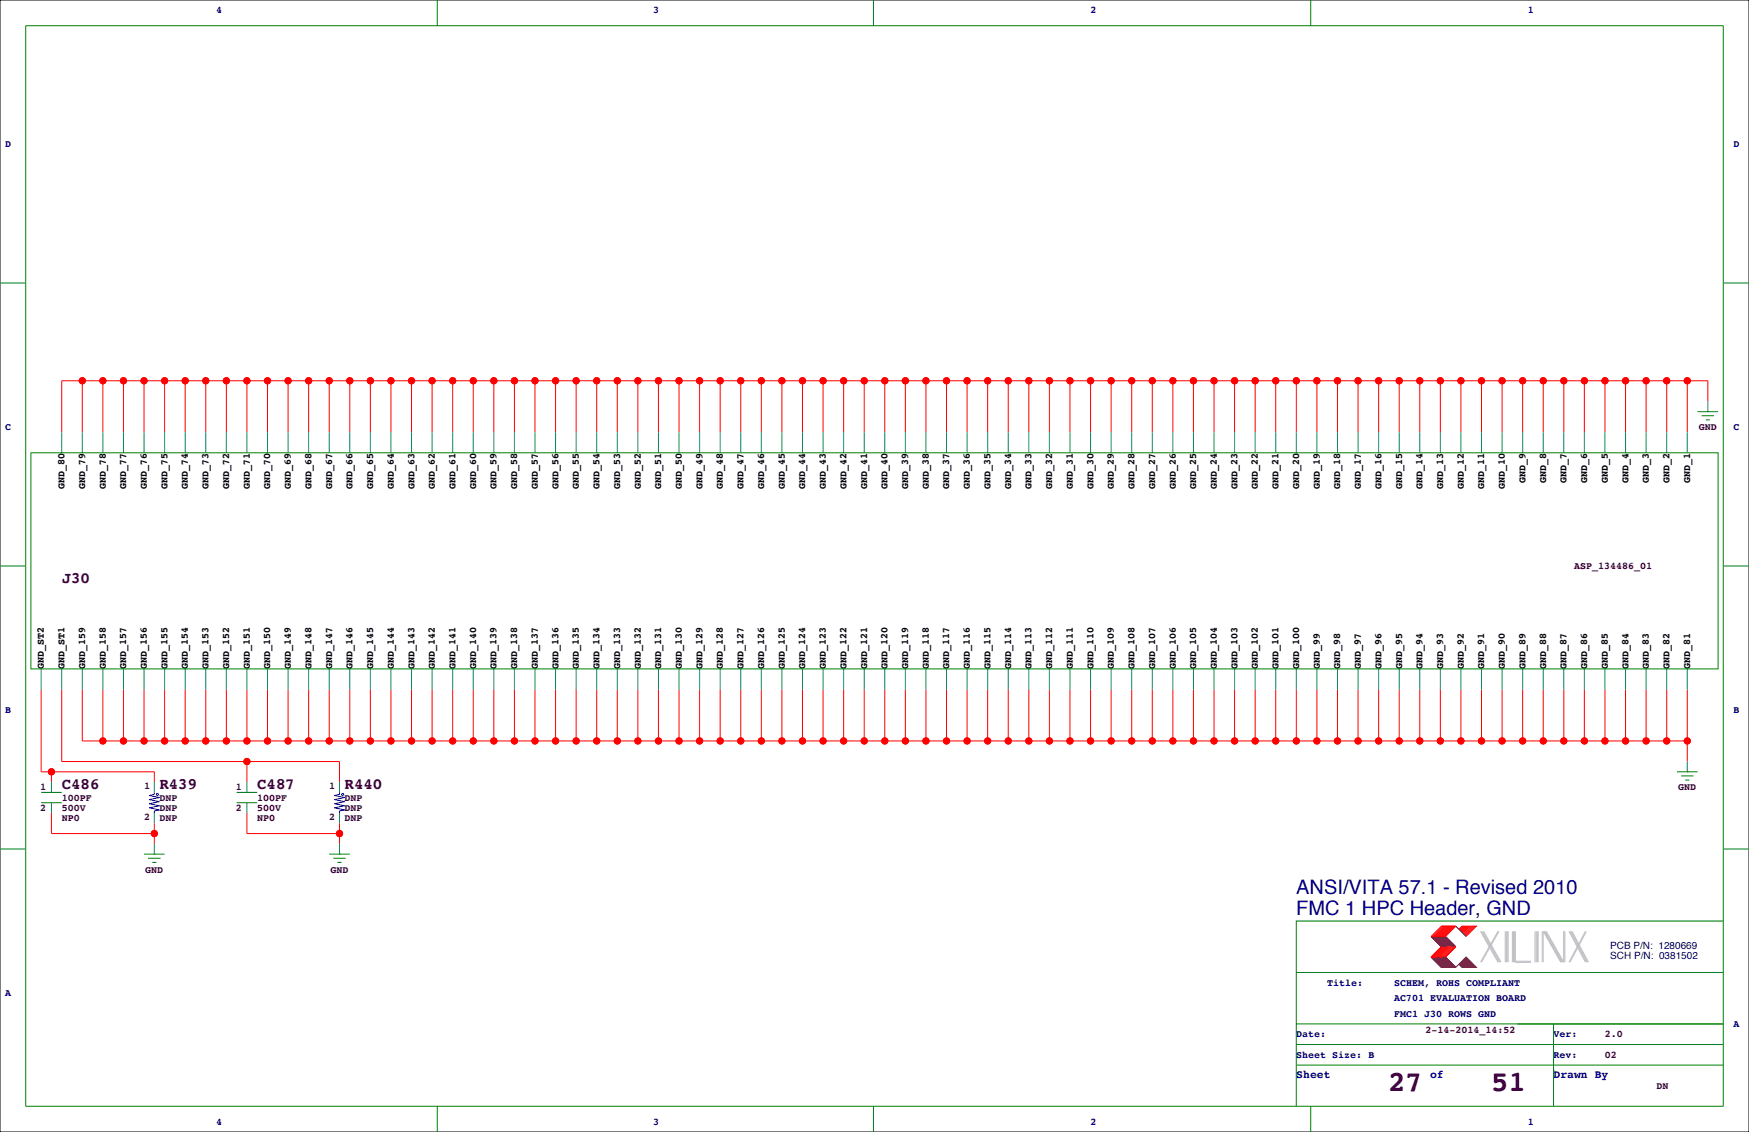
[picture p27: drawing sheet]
<svg xmlns="http://www.w3.org/2000/svg" width="432mm" height="279mm" viewBox="0 0 432 279" stroke-linecap="round" stroke-linejoin="round" font-family="sans-serif">
<defs><g id="words">
<g font-size="7.1" fill="#400040">
<text x="342.8" y="269.3">27</text>
<text x="368.2" y="269.3">51</text>
</g>
<g font-size="4.9" fill="#0000a0">
<text x="320" y="220.8">ANSI/VITA 57.1 - Revised 2010</text>
<text x="320" y="225.9">FMC 1 HPC Header, GND</text>
</g>
<g font-size="3.9" fill="#400040">
<text x="15.2" y="144">J30</text>
<text x="15.2" y="194.8">C486</text>
<text x="39.4" y="194.8">R439</text>
<text x="63.5" y="194.8">C487</text>
<text x="85.1" y="194.8">R440</text>
</g>
<g font-size="2.8" fill="#0000a0">
<text x="320" y="266.1">Sheet</text>
<text x="353.1" y="266.1">of</text>
<text x="383.5" y="266.1">Drawn By</text>
</g>
<g font-size="2.5" fill="#0000a0">
<text x="53.3" y="3.3">4</text>
<text x="161.3" y="3.3">3</text>
<text x="269.2" y="3.3">2</text>
<text x="377.2" y="3.3">1</text>
<text x="1.3" y="36.3">D</text>
<text x="428" y="36.3">D</text>
<text x="1.3" y="106.2">C</text>
<text x="428" y="106.2">C</text>
<text x="1.3" y="176">B</text>
<text x="428" y="176">B</text>
<text x="397.5" y="236.8">SCH P/N: 0381502</text>
<text x="397.5" y="234.2">PCB P/N: 1280669</text>
<text x="1.3" y="245.9">A</text>
<text x="327.7" y="243.3">Title:</text>
<text x="344.2" y="243.3">SCHEM, ROHS COMPLIANT</text>
<text x="344.2" y="247.1">AC701 EVALUATION BOARD</text>
<text x="344.2" y="251">FMC1 J30 ROWS GND</text>
<text x="320" y="256">Date:</text>
<text x="383.5" y="256">Ver:</text>
<text x="428" y="253.5">A</text>
<text x="320" y="261.1">Sheet Size: B</text>
<text x="383.5" y="261.1">Rev:</text>
<text x="53.3" y="277.6">4</text>
<text x="161.3" y="277.6">3</text>
<text x="269.2" y="277.6">2</text>
<text x="377.2" y="277.6">1</text>
</g>
<g font-size="2.5" fill="#400040">
<text x="419.4" y="106.2">GND</text>
<text x="388.6" y="140.5">ASP_134486_01</text>
<text x="9.9" y="195.1">1</text>
<text x="15.2" y="197.6">100PF</text>
<text x="35.6" y="194.7">1</text>
<text x="39.4" y="197.6">DNP</text>
<text x="58.2" y="195.1">1</text>
<text x="63.5" y="197.6">100PF</text>
<text x="81.3" y="194.7">1</text>
<text x="85.1" y="197.6">DNP</text>
<text x="414.3" y="195.1">GND</text>
<text x="9.9" y="200.2">2</text>
<text x="15.2" y="200.2">500V</text>
<text x="15.2" y="202.7">NP0</text>
<text x="35.6" y="202.3">2</text>
<text x="39.4" y="202.7">DNP</text>
<text x="39.4" y="200.2">DNP</text>
<text x="58.2" y="200.2">2</text>
<text x="63.5" y="202.7">NP0</text>
<text x="63.5" y="200.2">500V</text>
<text x="81.3" y="202.3">2</text>
<text x="85.1" y="200.2">DNP</text>
<text x="85.1" y="202.7">DNP</text>
<text x="35.9" y="215.4">GND</text>
<text x="81.6" y="215.4">GND</text>
<text x="351.9" y="255">2-14-2014_14:52</text>
<text x="396.2" y="256">2.0</text>
<text x="396.2" y="261.1">02</text>
<text x="408.9" y="268.7">DN</text>
</g>
<g font-size="2.5">
<text x="376.6" y="119.2" transform="rotate(-90 376.6 119.2)">GND_9</text>
<text x="381.7" y="119.2" transform="rotate(-90 381.7 119.2)">GND_8</text>
<text x="386.8" y="119.2" transform="rotate(-90 386.8 119.2)">GND_7</text>
<text x="391.9" y="119.2" transform="rotate(-90 391.9 119.2)">GND_6</text>
<text x="396.9" y="119.2" transform="rotate(-90 396.9 119.2)">GND_5</text>
<text x="402" y="119.2" transform="rotate(-90 402 119.2)">GND_4</text>
<text x="407.1" y="119.2" transform="rotate(-90 407.1 119.2)">GND_3</text>
<text x="412.2" y="119.2" transform="rotate(-90 412.2 119.2)">GND_2</text>
<text x="417.3" y="119.2" transform="rotate(-90 417.3 119.2)">GND_1</text>
<text x="15.9" y="120.7" transform="rotate(-90 15.9 120.7)">GND_80</text>
<text x="21" y="120.7" transform="rotate(-90 21 120.7)">GND_79</text>
<text x="26.1" y="120.7" transform="rotate(-90 26.1 120.7)">GND_78</text>
<text x="31.2" y="120.7" transform="rotate(-90 31.2 120.7)">GND_77</text>
<text x="36.3" y="120.7" transform="rotate(-90 36.3 120.7)">GND_76</text>
<text x="41.3" y="120.7" transform="rotate(-90 41.3 120.7)">GND_75</text>
<text x="46.4" y="120.7" transform="rotate(-90 46.4 120.7)">GND_74</text>
<text x="51.5" y="120.7" transform="rotate(-90 51.5 120.7)">GND_73</text>
<text x="56.6" y="120.7" transform="rotate(-90 56.6 120.7)">GND_72</text>
<text x="61.7" y="120.7" transform="rotate(-90 61.7 120.7)">GND_71</text>
<text x="66.7" y="120.7" transform="rotate(-90 66.7 120.7)">GND_70</text>
<text x="71.8" y="120.7" transform="rotate(-90 71.8 120.7)">GND_69</text>
<text x="76.9" y="120.7" transform="rotate(-90 76.9 120.7)">GND_68</text>
<text x="82" y="120.7" transform="rotate(-90 82 120.7)">GND_67</text>
<text x="87.1" y="120.7" transform="rotate(-90 87.1 120.7)">GND_66</text>
<text x="92.1" y="120.7" transform="rotate(-90 92.1 120.7)">GND_65</text>
<text x="97.2" y="120.7" transform="rotate(-90 97.2 120.7)">GND_64</text>
<text x="102.3" y="120.7" transform="rotate(-90 102.3 120.7)">GND_63</text>
<text x="107.4" y="120.7" transform="rotate(-90 107.4 120.7)">GND_62</text>
<text x="112.5" y="120.7" transform="rotate(-90 112.5 120.7)">GND_61</text>
<text x="117.5" y="120.7" transform="rotate(-90 117.5 120.7)">GND_60</text>
<text x="122.6" y="120.7" transform="rotate(-90 122.6 120.7)">GND_59</text>
<text x="127.7" y="120.7" transform="rotate(-90 127.7 120.7)">GND_58</text>
<text x="132.8" y="120.7" transform="rotate(-90 132.8 120.7)">GND_57</text>
<text x="137.9" y="120.7" transform="rotate(-90 137.9 120.7)">GND_56</text>
<text x="142.9" y="120.7" transform="rotate(-90 142.9 120.7)">GND_55</text>
<text x="148" y="120.7" transform="rotate(-90 148 120.7)">GND_54</text>
<text x="153.1" y="120.7" transform="rotate(-90 153.1 120.7)">GND_53</text>
<text x="158.2" y="120.7" transform="rotate(-90 158.2 120.7)">GND_52</text>
<text x="163.3" y="120.7" transform="rotate(-90 163.3 120.7)">GND_51</text>
<text x="168.3" y="120.7" transform="rotate(-90 168.3 120.7)">GND_50</text>
<text x="173.4" y="120.7" transform="rotate(-90 173.4 120.7)">GND_49</text>
<text x="178.5" y="120.7" transform="rotate(-90 178.5 120.7)">GND_48</text>
<text x="183.6" y="120.7" transform="rotate(-90 183.6 120.7)">GND_47</text>
<text x="188.7" y="120.7" transform="rotate(-90 188.7 120.7)">GND_46</text>
<text x="193.7" y="120.7" transform="rotate(-90 193.7 120.7)">GND_45</text>
<text x="198.8" y="120.7" transform="rotate(-90 198.8 120.7)">GND_44</text>
<text x="203.9" y="120.7" transform="rotate(-90 203.9 120.7)">GND_43</text>
<text x="209" y="120.7" transform="rotate(-90 209 120.7)">GND_42</text>
<text x="214.1" y="120.7" transform="rotate(-90 214.1 120.7)">GND_41</text>
<text x="219.1" y="120.7" transform="rotate(-90 219.1 120.7)">GND_40</text>
<text x="224.2" y="120.7" transform="rotate(-90 224.2 120.7)">GND_39</text>
<text x="229.3" y="120.7" transform="rotate(-90 229.3 120.7)">GND_38</text>
<text x="234.4" y="120.7" transform="rotate(-90 234.4 120.7)">GND_37</text>
<text x="239.5" y="120.7" transform="rotate(-90 239.5 120.7)">GND_36</text>
<text x="244.5" y="120.7" transform="rotate(-90 244.5 120.7)">GND_35</text>
<text x="249.6" y="120.7" transform="rotate(-90 249.6 120.7)">GND_34</text>
<text x="254.7" y="120.7" transform="rotate(-90 254.7 120.7)">GND_33</text>
<text x="259.8" y="120.7" transform="rotate(-90 259.8 120.7)">GND_32</text>
<text x="264.9" y="120.7" transform="rotate(-90 264.9 120.7)">GND_31</text>
<text x="269.9" y="120.7" transform="rotate(-90 269.9 120.7)">GND_30</text>
<text x="275" y="120.7" transform="rotate(-90 275 120.7)">GND_29</text>
<text x="280.1" y="120.7" transform="rotate(-90 280.1 120.7)">GND_28</text>
<text x="285.2" y="120.7" transform="rotate(-90 285.2 120.7)">GND_27</text>
<text x="290.3" y="120.7" transform="rotate(-90 290.3 120.7)">GND_26</text>
<text x="295.3" y="120.7" transform="rotate(-90 295.3 120.7)">GND_25</text>
<text x="300.4" y="120.7" transform="rotate(-90 300.4 120.7)">GND_24</text>
<text x="305.5" y="120.7" transform="rotate(-90 305.5 120.7)">GND_23</text>
<text x="310.6" y="120.7" transform="rotate(-90 310.6 120.7)">GND_22</text>
<text x="315.7" y="120.7" transform="rotate(-90 315.7 120.7)">GND_21</text>
<text x="320.7" y="120.7" transform="rotate(-90 320.7 120.7)">GND_20</text>
<text x="325.8" y="120.7" transform="rotate(-90 325.8 120.7)">GND_19</text>
<text x="330.9" y="120.7" transform="rotate(-90 330.9 120.7)">GND_18</text>
<text x="336" y="120.7" transform="rotate(-90 336 120.7)">GND_17</text>
<text x="341.1" y="120.7" transform="rotate(-90 341.1 120.7)">GND_16</text>
<text x="346.1" y="120.7" transform="rotate(-90 346.1 120.7)">GND_15</text>
<text x="351.2" y="120.7" transform="rotate(-90 351.2 120.7)">GND_14</text>
<text x="356.3" y="120.7" transform="rotate(-90 356.3 120.7)">GND_13</text>
<text x="361.4" y="120.7" transform="rotate(-90 361.4 120.7)">GND_12</text>
<text x="366.5" y="120.7" transform="rotate(-90 366.5 120.7)">GND_11</text>
<text x="371.5" y="120.7" transform="rotate(-90 371.5 120.7)">GND_10</text>
<text x="10.9" y="165.1" transform="rotate(-90 10.9 165.1)">GND_ST2</text>
<text x="15.9" y="165.1" transform="rotate(-90 15.9 165.1)">GND_ST1</text>
<text x="21" y="165.1" transform="rotate(-90 21 165.1)">GND_159</text>
<text x="26.1" y="165.1" transform="rotate(-90 26.1 165.1)">GND_158</text>
<text x="31.2" y="165.1" transform="rotate(-90 31.2 165.1)">GND_157</text>
<text x="36.3" y="165.1" transform="rotate(-90 36.3 165.1)">GND_156</text>
<text x="41.3" y="165.1" transform="rotate(-90 41.3 165.1)">GND_155</text>
<text x="46.4" y="165.1" transform="rotate(-90 46.4 165.1)">GND_154</text>
<text x="51.5" y="165.1" transform="rotate(-90 51.5 165.1)">GND_153</text>
<text x="56.6" y="165.1" transform="rotate(-90 56.6 165.1)">GND_152</text>
<text x="61.7" y="165.1" transform="rotate(-90 61.7 165.1)">GND_151</text>
<text x="66.7" y="165.1" transform="rotate(-90 66.7 165.1)">GND_150</text>
<text x="71.8" y="165.1" transform="rotate(-90 71.8 165.1)">GND_149</text>
<text x="76.9" y="165.1" transform="rotate(-90 76.9 165.1)">GND_148</text>
<text x="82" y="165.1" transform="rotate(-90 82 165.1)">GND_147</text>
<text x="87.1" y="165.1" transform="rotate(-90 87.1 165.1)">GND_146</text>
<text x="92.1" y="165.1" transform="rotate(-90 92.1 165.1)">GND_145</text>
<text x="97.2" y="165.1" transform="rotate(-90 97.2 165.1)">GND_144</text>
<text x="102.3" y="165.1" transform="rotate(-90 102.3 165.1)">GND_143</text>
<text x="107.4" y="165.1" transform="rotate(-90 107.4 165.1)">GND_142</text>
<text x="112.5" y="165.1" transform="rotate(-90 112.5 165.1)">GND_141</text>
<text x="117.5" y="165.1" transform="rotate(-90 117.5 165.1)">GND_140</text>
<text x="122.6" y="165.1" transform="rotate(-90 122.6 165.1)">GND_139</text>
<text x="127.7" y="165.1" transform="rotate(-90 127.7 165.1)">GND_138</text>
<text x="132.8" y="165.1" transform="rotate(-90 132.8 165.1)">GND_137</text>
<text x="137.9" y="165.1" transform="rotate(-90 137.9 165.1)">GND_136</text>
<text x="142.9" y="165.1" transform="rotate(-90 142.9 165.1)">GND_135</text>
<text x="148" y="165.1" transform="rotate(-90 148 165.1)">GND_134</text>
<text x="153.1" y="165.1" transform="rotate(-90 153.1 165.1)">GND_133</text>
<text x="158.2" y="165.1" transform="rotate(-90 158.2 165.1)">GND_132</text>
<text x="163.3" y="165.1" transform="rotate(-90 163.3 165.1)">GND_131</text>
<text x="168.3" y="165.1" transform="rotate(-90 168.3 165.1)">GND_130</text>
<text x="173.4" y="165.1" transform="rotate(-90 173.4 165.1)">GND_129</text>
<text x="178.5" y="165.1" transform="rotate(-90 178.5 165.1)">GND_128</text>
<text x="183.6" y="165.1" transform="rotate(-90 183.6 165.1)">GND_127</text>
<text x="188.7" y="165.1" transform="rotate(-90 188.7 165.1)">GND_126</text>
<text x="193.7" y="165.1" transform="rotate(-90 193.7 165.1)">GND_125</text>
<text x="198.8" y="165.1" transform="rotate(-90 198.8 165.1)">GND_124</text>
<text x="203.9" y="165.1" transform="rotate(-90 203.9 165.1)">GND_123</text>
<text x="209" y="165.1" transform="rotate(-90 209 165.1)">GND_122</text>
<text x="214.1" y="165.1" transform="rotate(-90 214.1 165.1)">GND_121</text>
<text x="219.1" y="165.1" transform="rotate(-90 219.1 165.1)">GND_120</text>
<text x="224.2" y="165.1" transform="rotate(-90 224.2 165.1)">GND_119</text>
<text x="229.3" y="165.1" transform="rotate(-90 229.3 165.1)">GND_118</text>
<text x="234.4" y="165.1" transform="rotate(-90 234.4 165.1)">GND_117</text>
<text x="239.5" y="165.1" transform="rotate(-90 239.5 165.1)">GND_116</text>
<text x="244.5" y="165.1" transform="rotate(-90 244.5 165.1)">GND_115</text>
<text x="249.6" y="165.1" transform="rotate(-90 249.6 165.1)">GND_114</text>
<text x="254.7" y="165.1" transform="rotate(-90 254.7 165.1)">GND_113</text>
<text x="259.8" y="165.1" transform="rotate(-90 259.8 165.1)">GND_112</text>
<text x="264.9" y="165.1" transform="rotate(-90 264.9 165.1)">GND_111</text>
<text x="269.9" y="165.1" transform="rotate(-90 269.9 165.1)">GND_110</text>
<text x="275" y="165.1" transform="rotate(-90 275 165.1)">GND_109</text>
<text x="280.1" y="165.1" transform="rotate(-90 280.1 165.1)">GND_108</text>
<text x="285.2" y="165.1" transform="rotate(-90 285.2 165.1)">GND_107</text>
<text x="290.3" y="165.1" transform="rotate(-90 290.3 165.1)">GND_106</text>
<text x="295.3" y="165.1" transform="rotate(-90 295.3 165.1)">GND_105</text>
<text x="300.4" y="165.1" transform="rotate(-90 300.4 165.1)">GND_104</text>
<text x="305.5" y="165.1" transform="rotate(-90 305.5 165.1)">GND_103</text>
<text x="310.6" y="165.1" transform="rotate(-90 310.6 165.1)">GND_102</text>
<text x="315.7" y="165.1" transform="rotate(-90 315.7 165.1)">GND_101</text>
<text x="320.7" y="165.1" transform="rotate(-90 320.7 165.1)">GND_100</text>
<text x="325.8" y="165.1" transform="rotate(-90 325.8 165.1)">GND_99</text>
<text x="330.9" y="165.1" transform="rotate(-90 330.9 165.1)">GND_98</text>
<text x="336" y="165.1" transform="rotate(-90 336 165.1)">GND_97</text>
<text x="341.1" y="165.1" transform="rotate(-90 341.1 165.1)">GND_96</text>
<text x="346.1" y="165.1" transform="rotate(-90 346.1 165.1)">GND_95</text>
<text x="351.2" y="165.1" transform="rotate(-90 351.2 165.1)">GND_94</text>
<text x="356.3" y="165.1" transform="rotate(-90 356.3 165.1)">GND_93</text>
<text x="361.4" y="165.1" transform="rotate(-90 361.4 165.1)">GND_92</text>
<text x="366.5" y="165.1" transform="rotate(-90 366.5 165.1)">GND_91</text>
<text x="371.5" y="165.1" transform="rotate(-90 371.5 165.1)">GND_90</text>
<text x="376.6" y="165.1" transform="rotate(-90 376.6 165.1)">GND_89</text>
<text x="381.7" y="165.1" transform="rotate(-90 381.7 165.1)">GND_88</text>
<text x="386.8" y="165.1" transform="rotate(-90 386.8 165.1)">GND_87</text>
<text x="391.9" y="165.1" transform="rotate(-90 391.9 165.1)">GND_86</text>
<text x="396.9" y="165.1" transform="rotate(-90 396.9 165.1)">GND_85</text>
<text x="402" y="165.1" transform="rotate(-90 402 165.1)">GND_84</text>
<text x="407.1" y="165.1" transform="rotate(-90 407.1 165.1)">GND_83</text>
<text x="412.2" y="165.1" transform="rotate(-90 412.2 165.1)">GND_82</text>
<text x="417.3" y="165.1" transform="rotate(-90 417.3 165.1)">GND_81</text>
</g>
</g></defs>
<path d="M0 0h431.8v279.4h-431.8z" fill="none" stroke="#000" stroke-width=".25"/>
<g fill="none" stroke="#f00" stroke-width=".25">
<path d="M20.3 94v12.7M25.4 94v12.7M30.5 94v12.7M35.6 94v12.7M40.6 94v12.7M45.7 94v12.7M50.8 94v12.7M55.9 94v12.7M61 94v12.7M66 94v12.7M71.1 94v12.7M76.2 94v12.7"/>
<path d="M81.3 94v12.7M86.4 94v12.7M91.4 94v12.7M96.5 94v12.7M101.6 94v12.7M106.7 94v12.7M111.8 94v12.7M116.8 94v12.7M121.9 94v12.7M127 94v12.7M132.1 94v12.7M137.2 94v12.7"/>
<path d="M142.2 94v12.7M147.3 94v12.7M152.4 94v12.7M157.5 94v12.7M162.6 94v12.7M167.6 94v12.7M172.7 94v12.7M177.8 94v12.7M182.9 94v12.7M188 94v12.7M193 94v12.7M198.1 94v12.7"/>
<path d="M203.2 94v12.7M208.3 94v12.7M213.4 94v12.7M218.4 94v12.7M223.5 94v12.7M228.6 94v12.7M233.7 94v12.7M238.8 94v12.7M243.8 94v12.7M248.9 94v12.7M254 94v12.7M259.1 94v12.7"/>
<path d="M264.2 94v12.7M269.2 94v12.7M274.3 94v12.7M279.4 94v12.7M284.5 94v12.7M289.6 94v12.7M294.6 94v12.7M299.7 94v12.7M304.8 94v12.7M309.9 94v12.7M315 94v12.7M320 94v12.7"/>
<path d="M325.1 94v12.7M330.2 94v12.7M335.3 94v12.7M340.4 94v12.7M345.4 94v12.7M350.5 94v12.7M355.6 94v12.7M360.7 94v12.7M365.8 94v12.7M370.8 94v12.7M375.9 94v12.7M381 94v12.7"/>
<path d="M386.1 94v12.7M391.2 94v12.7M396.2 94v12.7M401.3 94v12.7M406.4 94v12.7M411.5 94v12.7M416.6 94v12.7M421.6 99.1v-5.1h-406.4v12.7M10.2 170.2v20.3h27.9v2.5M15.2 170.2v17.8h68.6v5M20.3 170.2v12.7h396.3M25.4 170.2v12.7"/>
<path d="M30.5 170.2v12.7M35.6 170.2v12.7M40.6 170.2v12.7M45.7 170.2v12.7M50.8 170.2v12.7M55.9 170.2v12.7M61 170.2v12.7M66 170.2v12.7M71.1 170.2v12.7M76.2 170.2v12.7M81.3 170.2v12.7M86.4 170.2v12.7"/>
<path d="M91.4 170.2v12.7M96.5 170.2v12.7M101.6 170.2v12.7M106.7 170.2v12.7M111.8 170.2v12.7M116.8 170.2v12.7M121.9 170.2v12.7M127 170.2v12.7M132.1 170.2v12.7M137.2 170.2v12.7M142.2 170.2v12.7M147.3 170.2v12.7"/>
<path d="M152.4 170.2v12.7M157.5 170.2v12.7M162.6 170.2v12.7M167.6 170.2v12.7M172.7 170.2v12.7M177.8 170.2v12.7M182.9 170.2v12.7M188 170.2v12.7M193 170.2v12.7M198.1 170.2v12.7M203.2 170.2v12.7M208.3 170.2v12.7"/>
<path d="M213.4 170.2v12.7M218.4 170.2v12.7M223.5 170.2v12.7M228.6 170.2v12.7M233.7 170.2v12.7M238.8 170.2v12.7M243.8 170.2v12.7M248.9 170.2v12.7M254 170.2v12.7M259.1 170.2v12.7M264.2 170.2v12.7M269.2 170.2v12.7"/>
<path d="M274.3 170.2v12.7M279.4 170.2v12.7M284.5 170.2v12.7M289.6 170.2v12.7M294.6 170.2v12.7M299.7 170.2v12.7M304.8 170.2v12.7M309.9 170.2v12.7M315 170.2v12.7M320 170.2v12.7M325.1 170.2v12.7M330.2 170.2v12.7"/>
<path d="M335.3 170.2v12.7M340.4 170.2v12.7M345.4 170.2v12.7M350.5 170.2v12.7M355.6 170.2v12.7M360.7 170.2v12.7M365.8 170.2v12.7M370.8 170.2v12.7M375.9 170.2v12.7M381 170.2v12.7M386.1 170.2v12.7M391.2 170.2v12.7"/>
<path d="M396.2 170.2v12.7M401.3 170.2v12.7M406.4 170.2v12.7M411.5 170.2v12.7M416.6 170.2v17.8M12.7 190.5v2.5M61 188v5M12.7 200.7v5h25.4M38.1 203.2v5.1M61 200.7v5h22.8M83.8 203.2v5.1M355.9 233.7l-2.6 2.5h3.6l2.5-2.5"/>
<path d="M355.9 228.6h3.5l-2.5 2.5h-3.6zM356.1 233.7l-2.5 2.5M356.1 228.6l-2.5 2.5M356.4 233.7l-2.6 2.5M356.4 228.6l-2.6 2.5M356.6 233.7l-2.5 2.5M356.6 228.6l-2.5 2.5M356.9 233.7l-2.6 2.5M356.9 228.6l-2.6 2.5M357.1 233.7l-2.5 2.5M357.1 228.6l-2.5 2.5M357.4 233.7l-2.6 2.5"/>
<path d="M357.4 228.6l-2.6 2.5M357.6 233.7l-2.5 2.5M357.6 228.6l-2.5 2.5M357.9 233.7l-2.6 2.5M357.9 228.6l-2.6 2.5M358.1 233.7l-2.5 2.5M358.1 228.6l-2.5 2.5M358.4 233.7l-2.5 2.5M358.4 228.6l-2.5 2.5M358.6 233.7l-2.5 2.5M358.6 228.6l-2.5 2.5M358.9 233.7l-2.5 2.5"/>
<path d="M358.9 228.6l-2.5 2.5M359.2 233.7l-2.6 2.5M359.2 228.6l-2.6 2.5M360.2 229.4l.7-.8h3.6l-2.6 2.5M361.2 228.6l-.8 .8M361.4 228.6l-1 1M361.7 228.6l-1 1M361.9 228.6l-1.2 1.3M362.2 228.6l-1.3 1.3M362.5 228.6l-1.6 1.5M362.7 228.6l-1.5 1.5M363 228.6l-1.8 1.8"/>
<path d="M363.2 228.6l-1.8 1.8M363.5 228.6l-2.1 2M363.7 228.6l-2 2M364 228.6l-2.3 2.3M364.2 228.6l-2.3 2.3"/>
<circle cx="20.3" cy="94" r=".76"/>
<circle cx="25.4" cy="94" r=".76"/>
<circle cx="30.5" cy="94" r=".76"/>
<circle cx="35.6" cy="94" r=".76"/>
<circle cx="40.6" cy="94" r=".76"/>
<circle cx="45.7" cy="94" r=".76"/>
<circle cx="50.8" cy="94" r=".76"/>
<circle cx="55.9" cy="94" r=".76"/>
<circle cx="61" cy="94" r=".76"/>
<circle cx="66" cy="94" r=".76"/>
<circle cx="71.1" cy="94" r=".76"/>
<circle cx="76.2" cy="94" r=".76"/>
<circle cx="81.3" cy="94" r=".76"/>
<circle cx="86.4" cy="94" r=".76"/>
<circle cx="91.4" cy="94" r=".76"/>
<circle cx="96.5" cy="94" r=".76"/>
<circle cx="101.6" cy="94" r=".76"/>
<circle cx="106.7" cy="94" r=".76"/>
<circle cx="111.8" cy="94" r=".76"/>
<circle cx="116.8" cy="94" r=".76"/>
<circle cx="121.9" cy="94" r=".76"/>
<circle cx="127" cy="94" r=".76"/>
<circle cx="132.1" cy="94" r=".76"/>
<circle cx="137.2" cy="94" r=".76"/>
<circle cx="142.2" cy="94" r=".76"/>
<circle cx="147.3" cy="94" r=".76"/>
<circle cx="152.4" cy="94" r=".76"/>
<circle cx="157.5" cy="94" r=".76"/>
<circle cx="162.6" cy="94" r=".76"/>
<circle cx="167.6" cy="94" r=".76"/>
<circle cx="172.7" cy="94" r=".76"/>
<circle cx="177.8" cy="94" r=".76"/>
<circle cx="182.9" cy="94" r=".76"/>
<circle cx="188" cy="94" r=".76"/>
<circle cx="193" cy="94" r=".76"/>
<circle cx="198.1" cy="94" r=".76"/>
<circle cx="203.2" cy="94" r=".76"/>
<circle cx="208.3" cy="94" r=".76"/>
<circle cx="213.4" cy="94" r=".76"/>
<circle cx="218.4" cy="94" r=".76"/>
<circle cx="223.5" cy="94" r=".76"/>
<circle cx="228.6" cy="94" r=".76"/>
<circle cx="233.7" cy="94" r=".76"/>
<circle cx="238.8" cy="94" r=".76"/>
<circle cx="243.8" cy="94" r=".76"/>
<circle cx="248.9" cy="94" r=".76"/>
<circle cx="254" cy="94" r=".76"/>
<circle cx="259.1" cy="94" r=".76"/>
<circle cx="264.2" cy="94" r=".76"/>
<circle cx="269.2" cy="94" r=".76"/>
<circle cx="274.3" cy="94" r=".76"/>
<circle cx="279.4" cy="94" r=".76"/>
<circle cx="284.5" cy="94" r=".76"/>
<circle cx="289.6" cy="94" r=".76"/>
<circle cx="294.6" cy="94" r=".76"/>
<circle cx="299.7" cy="94" r=".76"/>
<circle cx="304.8" cy="94" r=".76"/>
<circle cx="309.9" cy="94" r=".76"/>
<circle cx="315" cy="94" r=".76"/>
<circle cx="320" cy="94" r=".76"/>
<circle cx="325.1" cy="94" r=".76"/>
<circle cx="330.2" cy="94" r=".76"/>
<circle cx="335.3" cy="94" r=".76"/>
<circle cx="340.4" cy="94" r=".76"/>
<circle cx="345.4" cy="94" r=".76"/>
<circle cx="350.5" cy="94" r=".76"/>
<circle cx="355.6" cy="94" r=".76"/>
<circle cx="360.7" cy="94" r=".76"/>
<circle cx="365.8" cy="94" r=".76"/>
<circle cx="370.8" cy="94" r=".76"/>
<circle cx="375.9" cy="94" r=".76"/>
<circle cx="381" cy="94" r=".76"/>
<circle cx="386.1" cy="94" r=".76"/>
<circle cx="391.2" cy="94" r=".76"/>
<circle cx="396.2" cy="94" r=".76"/>
<circle cx="401.3" cy="94" r=".76"/>
<circle cx="406.4" cy="94" r=".76"/>
<circle cx="411.5" cy="94" r=".76"/>
<circle cx="416.6" cy="94" r=".76"/>
<circle cx="12.7" cy="190.5" r=".76"/>
<circle cx="25.4" cy="182.9" r=".76"/>
<circle cx="30.5" cy="182.9" r=".76"/>
<circle cx="35.6" cy="182.9" r=".76"/>
<circle cx="40.6" cy="182.9" r=".76"/>
<circle cx="45.7" cy="182.9" r=".76"/>
<circle cx="50.8" cy="182.9" r=".76"/>
<circle cx="55.9" cy="182.9" r=".76"/>
<circle cx="61" cy="182.9" r=".76"/>
<circle cx="61" cy="188" r=".76"/>
<circle cx="66" cy="182.9" r=".76"/>
<circle cx="71.1" cy="182.9" r=".76"/>
<circle cx="76.2" cy="182.9" r=".76"/>
<circle cx="81.3" cy="182.9" r=".76"/>
<circle cx="86.4" cy="182.9" r=".76"/>
<circle cx="91.4" cy="182.9" r=".76"/>
<circle cx="96.5" cy="182.9" r=".76"/>
<circle cx="101.6" cy="182.9" r=".76"/>
<circle cx="106.7" cy="182.9" r=".76"/>
<circle cx="111.8" cy="182.9" r=".76"/>
<circle cx="116.8" cy="182.9" r=".76"/>
<circle cx="121.9" cy="182.9" r=".76"/>
<circle cx="127" cy="182.9" r=".76"/>
<circle cx="132.1" cy="182.9" r=".76"/>
<circle cx="137.2" cy="182.9" r=".76"/>
<circle cx="142.2" cy="182.9" r=".76"/>
<circle cx="147.3" cy="182.9" r=".76"/>
<circle cx="152.4" cy="182.9" r=".76"/>
<circle cx="157.5" cy="182.9" r=".76"/>
<circle cx="162.6" cy="182.9" r=".76"/>
<circle cx="167.6" cy="182.9" r=".76"/>
<circle cx="172.7" cy="182.9" r=".76"/>
<circle cx="177.8" cy="182.9" r=".76"/>
<circle cx="182.9" cy="182.9" r=".76"/>
<circle cx="188" cy="182.9" r=".76"/>
<circle cx="193" cy="182.9" r=".76"/>
<circle cx="198.1" cy="182.9" r=".76"/>
<circle cx="203.2" cy="182.9" r=".76"/>
<circle cx="208.3" cy="182.9" r=".76"/>
<circle cx="213.4" cy="182.9" r=".76"/>
<circle cx="218.4" cy="182.9" r=".76"/>
<circle cx="223.5" cy="182.9" r=".76"/>
<circle cx="228.6" cy="182.9" r=".76"/>
<circle cx="233.7" cy="182.9" r=".76"/>
<circle cx="238.8" cy="182.9" r=".76"/>
<circle cx="243.8" cy="182.9" r=".76"/>
<circle cx="248.9" cy="182.9" r=".76"/>
<circle cx="254" cy="182.9" r=".76"/>
<circle cx="259.1" cy="182.9" r=".76"/>
<circle cx="264.2" cy="182.9" r=".76"/>
<circle cx="269.2" cy="182.9" r=".76"/>
<circle cx="274.3" cy="182.9" r=".76"/>
<circle cx="279.4" cy="182.9" r=".76"/>
<circle cx="284.5" cy="182.9" r=".76"/>
<circle cx="289.6" cy="182.9" r=".76"/>
<circle cx="294.6" cy="182.9" r=".76"/>
<circle cx="299.7" cy="182.9" r=".76"/>
<circle cx="304.8" cy="182.9" r=".76"/>
<circle cx="309.9" cy="182.9" r=".76"/>
<circle cx="315" cy="182.9" r=".76"/>
<circle cx="320" cy="182.9" r=".76"/>
<circle cx="325.1" cy="182.9" r=".76"/>
<circle cx="330.2" cy="182.9" r=".76"/>
<circle cx="335.3" cy="182.9" r=".76"/>
<circle cx="340.4" cy="182.9" r=".76"/>
<circle cx="345.4" cy="182.9" r=".76"/>
<circle cx="350.5" cy="182.9" r=".76"/>
<circle cx="355.6" cy="182.9" r=".76"/>
<circle cx="360.7" cy="182.9" r=".76"/>
<circle cx="365.8" cy="182.9" r=".76"/>
<circle cx="370.8" cy="182.9" r=".76"/>
<circle cx="375.9" cy="182.9" r=".76"/>
<circle cx="381" cy="182.9" r=".76"/>
<circle cx="386.1" cy="182.9" r=".76"/>
<circle cx="391.2" cy="182.9" r=".76"/>
<circle cx="396.2" cy="182.9" r=".76"/>
<circle cx="401.3" cy="182.9" r=".76"/>
<circle cx="406.4" cy="182.9" r=".76"/>
<circle cx="411.5" cy="182.9" r=".76"/>
<circle cx="416.6" cy="182.9" r=".76"/>
<circle cx="38.1" cy="205.7" r=".76"/>
<circle cx="83.8" cy="205.7" r=".76"/>
</g>
<g fill="#f00" stroke="#f00" stroke-width=".25">
<circle cx="83.8" cy="205.7" r=".76"/>
<circle cx="38.1" cy="205.7" r=".76"/>
<circle cx="416.6" cy="94" r=".76"/>
<circle cx="411.5" cy="94" r=".76"/>
<circle cx="406.4" cy="94" r=".76"/>
<circle cx="401.3" cy="94" r=".76"/>
<circle cx="396.2" cy="94" r=".76"/>
<circle cx="391.2" cy="94" r=".76"/>
<circle cx="386.1" cy="94" r=".76"/>
<circle cx="381" cy="94" r=".76"/>
<circle cx="375.9" cy="94" r=".76"/>
<circle cx="370.8" cy="94" r=".76"/>
<circle cx="365.8" cy="94" r=".76"/>
<circle cx="360.7" cy="94" r=".76"/>
<circle cx="355.6" cy="94" r=".76"/>
<circle cx="350.5" cy="94" r=".76"/>
<circle cx="345.4" cy="94" r=".76"/>
<circle cx="340.4" cy="94" r=".76"/>
<circle cx="335.3" cy="94" r=".76"/>
<circle cx="330.2" cy="94" r=".76"/>
<circle cx="325.1" cy="94" r=".76"/>
<circle cx="320" cy="94" r=".76"/>
<circle cx="315" cy="94" r=".76"/>
<circle cx="309.9" cy="94" r=".76"/>
<circle cx="304.8" cy="94" r=".76"/>
<circle cx="299.7" cy="94" r=".76"/>
<circle cx="294.6" cy="94" r=".76"/>
<circle cx="289.6" cy="94" r=".76"/>
<circle cx="284.5" cy="94" r=".76"/>
<circle cx="279.4" cy="94" r=".76"/>
<circle cx="274.3" cy="94" r=".76"/>
<circle cx="269.2" cy="94" r=".76"/>
<circle cx="264.2" cy="94" r=".76"/>
<circle cx="259.1" cy="94" r=".76"/>
<circle cx="254" cy="94" r=".76"/>
<circle cx="248.9" cy="94" r=".76"/>
<circle cx="243.8" cy="94" r=".76"/>
<circle cx="238.8" cy="94" r=".76"/>
<circle cx="233.7" cy="94" r=".76"/>
<circle cx="228.6" cy="94" r=".76"/>
<circle cx="223.5" cy="94" r=".76"/>
<circle cx="218.4" cy="94" r=".76"/>
<circle cx="213.4" cy="94" r=".76"/>
<circle cx="208.3" cy="94" r=".76"/>
<circle cx="203.2" cy="94" r=".76"/>
<circle cx="198.1" cy="94" r=".76"/>
<circle cx="193" cy="94" r=".76"/>
<circle cx="188" cy="94" r=".76"/>
<circle cx="182.9" cy="94" r=".76"/>
<circle cx="177.8" cy="94" r=".76"/>
<circle cx="172.7" cy="94" r=".76"/>
<circle cx="167.6" cy="94" r=".76"/>
<circle cx="162.6" cy="94" r=".76"/>
<circle cx="157.5" cy="94" r=".76"/>
<circle cx="152.4" cy="94" r=".76"/>
<circle cx="147.3" cy="94" r=".76"/>
<circle cx="142.2" cy="94" r=".76"/>
<circle cx="137.2" cy="94" r=".76"/>
<circle cx="132.1" cy="94" r=".76"/>
<circle cx="127" cy="94" r=".76"/>
<circle cx="121.9" cy="94" r=".76"/>
<circle cx="116.8" cy="94" r=".76"/>
<circle cx="111.8" cy="94" r=".76"/>
<circle cx="106.7" cy="94" r=".76"/>
<circle cx="101.6" cy="94" r=".76"/>
<circle cx="96.5" cy="94" r=".76"/>
<circle cx="91.4" cy="94" r=".76"/>
<circle cx="86.4" cy="94" r=".76"/>
<circle cx="81.3" cy="94" r=".76"/>
<circle cx="76.2" cy="94" r=".76"/>
<circle cx="71.1" cy="94" r=".76"/>
<circle cx="66" cy="94" r=".76"/>
<circle cx="61" cy="94" r=".76"/>
<circle cx="55.9" cy="94" r=".76"/>
<circle cx="50.8" cy="94" r=".76"/>
<circle cx="45.7" cy="94" r=".76"/>
<circle cx="40.6" cy="94" r=".76"/>
<circle cx="35.6" cy="94" r=".76"/>
<circle cx="30.5" cy="94" r=".76"/>
<circle cx="25.4" cy="94" r=".76"/>
<circle cx="20.3" cy="94" r=".76"/>
<circle cx="416.6" cy="182.9" r=".76"/>
<circle cx="411.5" cy="182.9" r=".76"/>
<circle cx="406.4" cy="182.9" r=".76"/>
<circle cx="401.3" cy="182.9" r=".76"/>
<circle cx="396.2" cy="182.9" r=".76"/>
<circle cx="391.2" cy="182.9" r=".76"/>
<circle cx="386.1" cy="182.9" r=".76"/>
<circle cx="381" cy="182.9" r=".76"/>
<circle cx="375.9" cy="182.9" r=".76"/>
<circle cx="370.8" cy="182.9" r=".76"/>
<circle cx="365.8" cy="182.9" r=".76"/>
<circle cx="360.7" cy="182.9" r=".76"/>
<circle cx="355.6" cy="182.9" r=".76"/>
<circle cx="350.5" cy="182.9" r=".76"/>
<circle cx="345.4" cy="182.9" r=".76"/>
<circle cx="340.4" cy="182.9" r=".76"/>
<circle cx="335.3" cy="182.9" r=".76"/>
<circle cx="330.2" cy="182.9" r=".76"/>
<circle cx="325.1" cy="182.9" r=".76"/>
<circle cx="320" cy="182.9" r=".76"/>
<circle cx="315" cy="182.9" r=".76"/>
<circle cx="309.9" cy="182.9" r=".76"/>
<circle cx="304.8" cy="182.9" r=".76"/>
<circle cx="299.7" cy="182.9" r=".76"/>
<circle cx="294.6" cy="182.9" r=".76"/>
<circle cx="289.6" cy="182.9" r=".76"/>
<circle cx="284.5" cy="182.9" r=".76"/>
<circle cx="279.4" cy="182.9" r=".76"/>
<circle cx="274.3" cy="182.9" r=".76"/>
<circle cx="269.2" cy="182.9" r=".76"/>
<circle cx="264.2" cy="182.9" r=".76"/>
<circle cx="259.1" cy="182.9" r=".76"/>
<circle cx="254" cy="182.9" r=".76"/>
<circle cx="248.9" cy="182.9" r=".76"/>
<circle cx="243.8" cy="182.9" r=".76"/>
<circle cx="238.8" cy="182.9" r=".76"/>
<circle cx="233.7" cy="182.9" r=".76"/>
<circle cx="228.6" cy="182.9" r=".76"/>
<circle cx="223.5" cy="182.9" r=".76"/>
<circle cx="218.4" cy="182.9" r=".76"/>
<circle cx="213.4" cy="182.9" r=".76"/>
<circle cx="208.3" cy="182.9" r=".76"/>
<circle cx="203.2" cy="182.9" r=".76"/>
<circle cx="198.1" cy="182.9" r=".76"/>
<circle cx="193" cy="182.9" r=".76"/>
<circle cx="188" cy="182.9" r=".76"/>
<circle cx="182.9" cy="182.9" r=".76"/>
<circle cx="177.8" cy="182.9" r=".76"/>
<circle cx="172.7" cy="182.9" r=".76"/>
<circle cx="167.6" cy="182.9" r=".76"/>
<circle cx="162.6" cy="182.9" r=".76"/>
<circle cx="157.5" cy="182.9" r=".76"/>
<circle cx="152.4" cy="182.9" r=".76"/>
<circle cx="147.3" cy="182.9" r=".76"/>
<circle cx="142.2" cy="182.9" r=".76"/>
<circle cx="137.2" cy="182.9" r=".76"/>
<circle cx="132.1" cy="182.9" r=".76"/>
<circle cx="127" cy="182.9" r=".76"/>
<circle cx="121.9" cy="182.9" r=".76"/>
<circle cx="116.8" cy="182.9" r=".76"/>
<circle cx="111.8" cy="182.9" r=".76"/>
<circle cx="106.7" cy="182.9" r=".76"/>
<circle cx="101.6" cy="182.9" r=".76"/>
<circle cx="96.5" cy="182.9" r=".76"/>
<circle cx="91.4" cy="182.9" r=".76"/>
<circle cx="86.4" cy="182.9" r=".76"/>
<circle cx="81.3" cy="182.9" r=".76"/>
<circle cx="76.2" cy="182.9" r=".76"/>
<circle cx="71.1" cy="182.9" r=".76"/>
<circle cx="66" cy="182.9" r=".76"/>
<circle cx="61" cy="182.9" r=".76"/>
<circle cx="55.9" cy="182.9" r=".76"/>
<circle cx="50.8" cy="182.9" r=".76"/>
<circle cx="45.7" cy="182.9" r=".76"/>
<circle cx="40.6" cy="182.9" r=".76"/>
<circle cx="35.6" cy="182.9" r=".76"/>
<circle cx="30.5" cy="182.9" r=".76"/>
<circle cx="25.4" cy="182.9" r=".76"/>
<circle cx="12.7" cy="190.5" r=".76"/>
<circle cx="61" cy="188" r=".76"/>
</g>
<g fill="none" stroke="#008080" stroke-width=".25">
<path d="M421.6 99.1v2.5M15.2 106.7v5.1M20.3 106.7v5.1M25.4 106.7v5.1M30.5 106.7v5.1M35.6 106.7v5.1M40.6 106.7v5.1M45.7 106.7v5.1M50.8 106.7v5.1M55.9 106.7v5.1M61 106.7v5.1M66 106.7v5.1"/>
<path d="M71.1 106.7v5.1M76.2 106.7v5.1M81.3 106.7v5.1M86.4 106.7v5.1M91.4 106.7v5.1M96.5 106.7v5.1M101.6 106.7v5.1M106.7 106.7v5.1M111.8 106.7v5.1M116.8 106.7v5.1M121.9 106.7v5.1M127 106.7v5.1"/>
<path d="M132.1 106.7v5.1M137.2 106.7v5.1M142.2 106.7v5.1M147.3 106.7v5.1M152.4 106.7v5.1M157.5 106.7v5.1M162.6 106.7v5.1M167.6 106.7v5.1M172.7 106.7v5.1M177.8 106.7v5.1M182.9 106.7v5.1M188 106.7v5.1"/>
<path d="M193 106.7v5.1M198.1 106.7v5.1M203.2 106.7v5.1M208.3 106.7v5.1M213.4 106.7v5.1M218.4 106.7v5.1M223.5 106.7v5.1M228.6 106.7v5.1M233.7 106.7v5.1M238.8 106.7v5.1M243.8 106.7v5.1M248.9 106.7v5.1"/>
<path d="M254 106.7v5.1M259.1 106.7v5.1M264.2 106.7v5.1M269.2 106.7v5.1M274.3 106.7v5.1M279.4 106.7v5.1M284.5 106.7v5.1M289.6 106.7v5.1M294.6 106.7v5.1M299.7 106.7v5.1M304.8 106.7v5.1M309.9 106.7v5.1"/>
<path d="M315 106.7v5.1M320 106.7v5.1M325.1 106.7v5.1M330.2 106.7v5.1M335.3 106.7v5.1M340.4 106.7v5.1M345.4 106.7v5.1M350.5 106.7v5.1M355.6 106.7v5.1M360.7 106.7v5.1M365.8 106.7v5.1M370.8 106.7v5.1"/>
<path d="M375.9 106.7v5.1M381 106.7v5.1M386.1 106.7v5.1M391.2 106.7v5.1M396.2 106.7v5.1M401.3 106.7v5.1M406.4 106.7v5.1M411.5 106.7v5.1M416.6 106.7v5.1M10.2 165.1v5.1M15.2 165.1v5.1M20.3 165.1v5.1"/>
<path d="M25.4 165.1v5.1M30.5 165.1v5.1M35.6 165.1v5.1M40.6 165.1v5.1M45.7 165.1v5.1M50.8 165.1v5.1M55.9 165.1v5.1M61 165.1v5.1M66 165.1v5.1M71.1 165.1v5.1M76.2 165.1v5.1M81.3 165.1v5.1"/>
<path d="M86.4 165.1v5.1M91.4 165.1v5.1M96.5 165.1v5.1M101.6 165.1v5.1M106.7 165.1v5.1M111.8 165.1v5.1M116.8 165.1v5.1M121.9 165.1v5.1M127 165.1v5.1M132.1 165.1v5.1M137.2 165.1v5.1M142.2 165.1v5.1"/>
<path d="M147.3 165.1v5.1M152.4 165.1v5.1M157.5 165.1v5.1M162.6 165.1v5.1M167.6 165.1v5.1M172.7 165.1v5.1M177.8 165.1v5.1M182.9 165.1v5.1M188 165.1v5.1M193 165.1v5.1M198.1 165.1v5.1M203.2 165.1v5.1"/>
<path d="M208.3 165.1v5.1M213.4 165.1v5.1M218.4 165.1v5.1M223.5 165.1v5.1M228.6 165.1v5.1M233.7 165.1v5.1M238.8 165.1v5.1M243.8 165.1v5.1M248.9 165.1v5.1M254 165.1v5.1M259.1 165.1v5.1M264.2 165.1v5.1"/>
<path d="M269.2 165.1v5.1M274.3 165.1v5.1M279.4 165.1v5.1M284.5 165.1v5.1M289.6 165.1v5.1M294.6 165.1v5.1M299.7 165.1v5.1M304.8 165.1v5.1M309.9 165.1v5.1M315 165.1v5.1M320 165.1v5.1M325.1 165.1v5.1"/>
<path d="M330.2 165.1v5.1M335.3 165.1v5.1M340.4 165.1v5.1M345.4 165.1v5.1M350.5 165.1v5.1M355.6 165.1v5.1M360.7 165.1v5.1M365.8 165.1v5.1M370.8 165.1v5.1M375.9 165.1v5.1M381 165.1v5.1M386.1 165.1v5.1"/>
<path d="M391.2 165.1v5.1M396.2 165.1v5.1M401.3 165.1v5.1M406.4 165.1v5.1M411.5 165.1v5.1M416.6 165.1v5.1M12.7 193v2.6M12.7 198.1v2.6M38.1 193v2.6M61 193v2.6M61 198.1v2.6M83.8 193v2.6"/>
<path d="M416.6 188v2.5M38.1 200.7v2.5M38.1 208.3v2.5M83.8 200.7v2.5M83.8 208.3v2.5"/>
</g>
<g fill="none" stroke="#008000" stroke-width=".25">
<path d="M6.3 6.4h419.1v266.6h-419.1zM107.9 0v6.4M215.6 0v6.4M323.6 0v6.4M0 69.8h6.3M425.4 69.8h6.4M7.6 111.8h416.6v53.3h-416.6zM419.1 101.6h5.1M420.1 102.6h3.1M421.1 103.6h1M421.6 101.6h.1M0 139.7h6.3"/>
<path d="M425.4 139.7h6.4M10.2 198.1h5M10.2 195.6h5M58.4 198.1h5.1M58.4 195.6h5.1M414 190.5h5.1M415 191.5h3.1M416.1 192.5h1M416.6 190.5h.1M0 209.5h6.3M35.6 210.8h5M36.6 211.8h3"/>
<path d="M37.6 212.9h1M38.1 210.8h.1M81.3 210.8h5.1M82.3 211.8h3M83.3 212.9h1M83.8 210.8h.1M425.4 209.5h6.4M425.4 227.3h-105.4v35.6M320 257.8h105.4M320 252.7h105.4M320 240h105.4M383.5 252.7v20.3"/>
<path d="M107.9 273v6.4M215.6 273v6.4M320 262.9v10.1M320 262.9h105.4M323.6 273v6.4M383.5 264.2h.1"/>
</g>
<g fill="none" stroke="#800000" stroke-width=".25">
<path d="M353.3 236.2l2.6 2.6h3.5M353.3 231.1l2.6 2.6M353.6 231.1l2.5 2.6M353.6 236.2l2.5 2.6M353.8 231.1l2.6 2.6M353.8 236.2l2.6 2.6M354.1 231.1l2.5 2.6M354.1 236.2l2.5 2.6M354.3 231.1l2.6 2.6M354.3 236.2l2.6 2.6M354.6 231.1l2.5 2.6M354.6 236.2l2.5 2.6"/>
<path d="M354.8 231.1l2.6 2.6M354.8 236.2l2.6 2.6M355.1 231.1l2.5 2.6M355.1 236.2l2.5 2.6M355.3 231.1l2.6 2.6M355.3 236.2l2.6 2.6M355.6 231.1l2.5 2.6M355.6 236.2l2.5 2.6M355.9 231.1l2.5 2.6M355.9 236.2l2.5 2.6M356.1 231.1l2.5 2.6M356.1 236.2l2.5 2.6"/>
<path d="M356.4 231.1l2.5 2.6M356.4 236.2l2.5 2.6M356.6 231.1l2.6 2.6M356.6 236.2l2.6 2.6M356.9 231.1l2.5 2.6M356.9 236.2l2.5 2.6M359.4 228.6l2.5 2.5M360.2 238l.7 .8h3.6l-2.6-2.6-2.5 2.6M360.4 237.7l1 1.1M360.4 238l.8 .8M360.7 237.5l1.2 1.3M360.7 237.7l1 1.1"/>
<path d="M360.9 237.2l1.6 1.6M360.9 237.5l1.3 1.3M361.2 237l1.8 1.8M361.2 237.2l1.5 1.6M361.4 236.7l2.1 2.1M361.4 237l1.8 1.8M361.7 236.5l2.3 2.3M361.7 236.7l2 2.1M361.9 236.5l2.3 2.3"/>
</g>
<g fill="none" stroke="#c0c0c0" stroke-width=".25">
<path d="M365.5 229.9l4.3 7.6M365.8 229.9l4.3 7.6M366 229.9l4.3 7.6M366.3 229.9l4.3 7.6M369.8 229.9l-4.3 7.6M370.1 229.9l-4.3 7.6M371.6 229.9v7.6M371.9 229.9v7.6M372.1 229.9v7.6M372.4 229.9v7.6M373.4 229.9v7.6M373.6 229.9v7.6"/>
<path d="M373.9 229.9v7.6M374.1 229.9v7.6h3.9M374.1 237.2h3.9M379 229.9v7.6M379.2 229.9v7.6M379.5 229.9v7.6M379.7 229.9v7.6M380.7 229.9v7.6M381 237.5v-7.6l4.3 7.6M381.3 229.9l4.3 7.6M381.5 229.9l4.3 7.6M381.8 229.9l4.3 7.6v-7.6"/>
<path d="M386.3 229.9v7.6M387.3 229.9l4.1 7.6M387.6 229.9l4.1 7.6M387.9 229.9l4 7.6M388.1 229.9l4.1 7.6M391.4 229.9l-4.1 7.6M391.7 229.9l-4.1 7.6"/>
</g>
<g fill="none" stroke="#00f" stroke-width=".25">
<path d="M38.1 195.6v.5l-1.3 .2 2.6 .5-2.6 .6 2.6 .5-2.6 .5 2.6 .5-2.6 .5 2.6 .5-1.3 .3v.5M83.8 195.6v.5l-1.3 .2 2.6 .5-2.6 .6 2.6 .5-2.6 .5 2.6 .5-2.6 .5 2.6 .5-1.3 .3v.5"/>
<circle cx="38.9" cy="196.1" r=".25"/>
<circle cx="84.6" cy="196.1" r=".25"/>
</g>
<use href="#words"/>
</svg>
